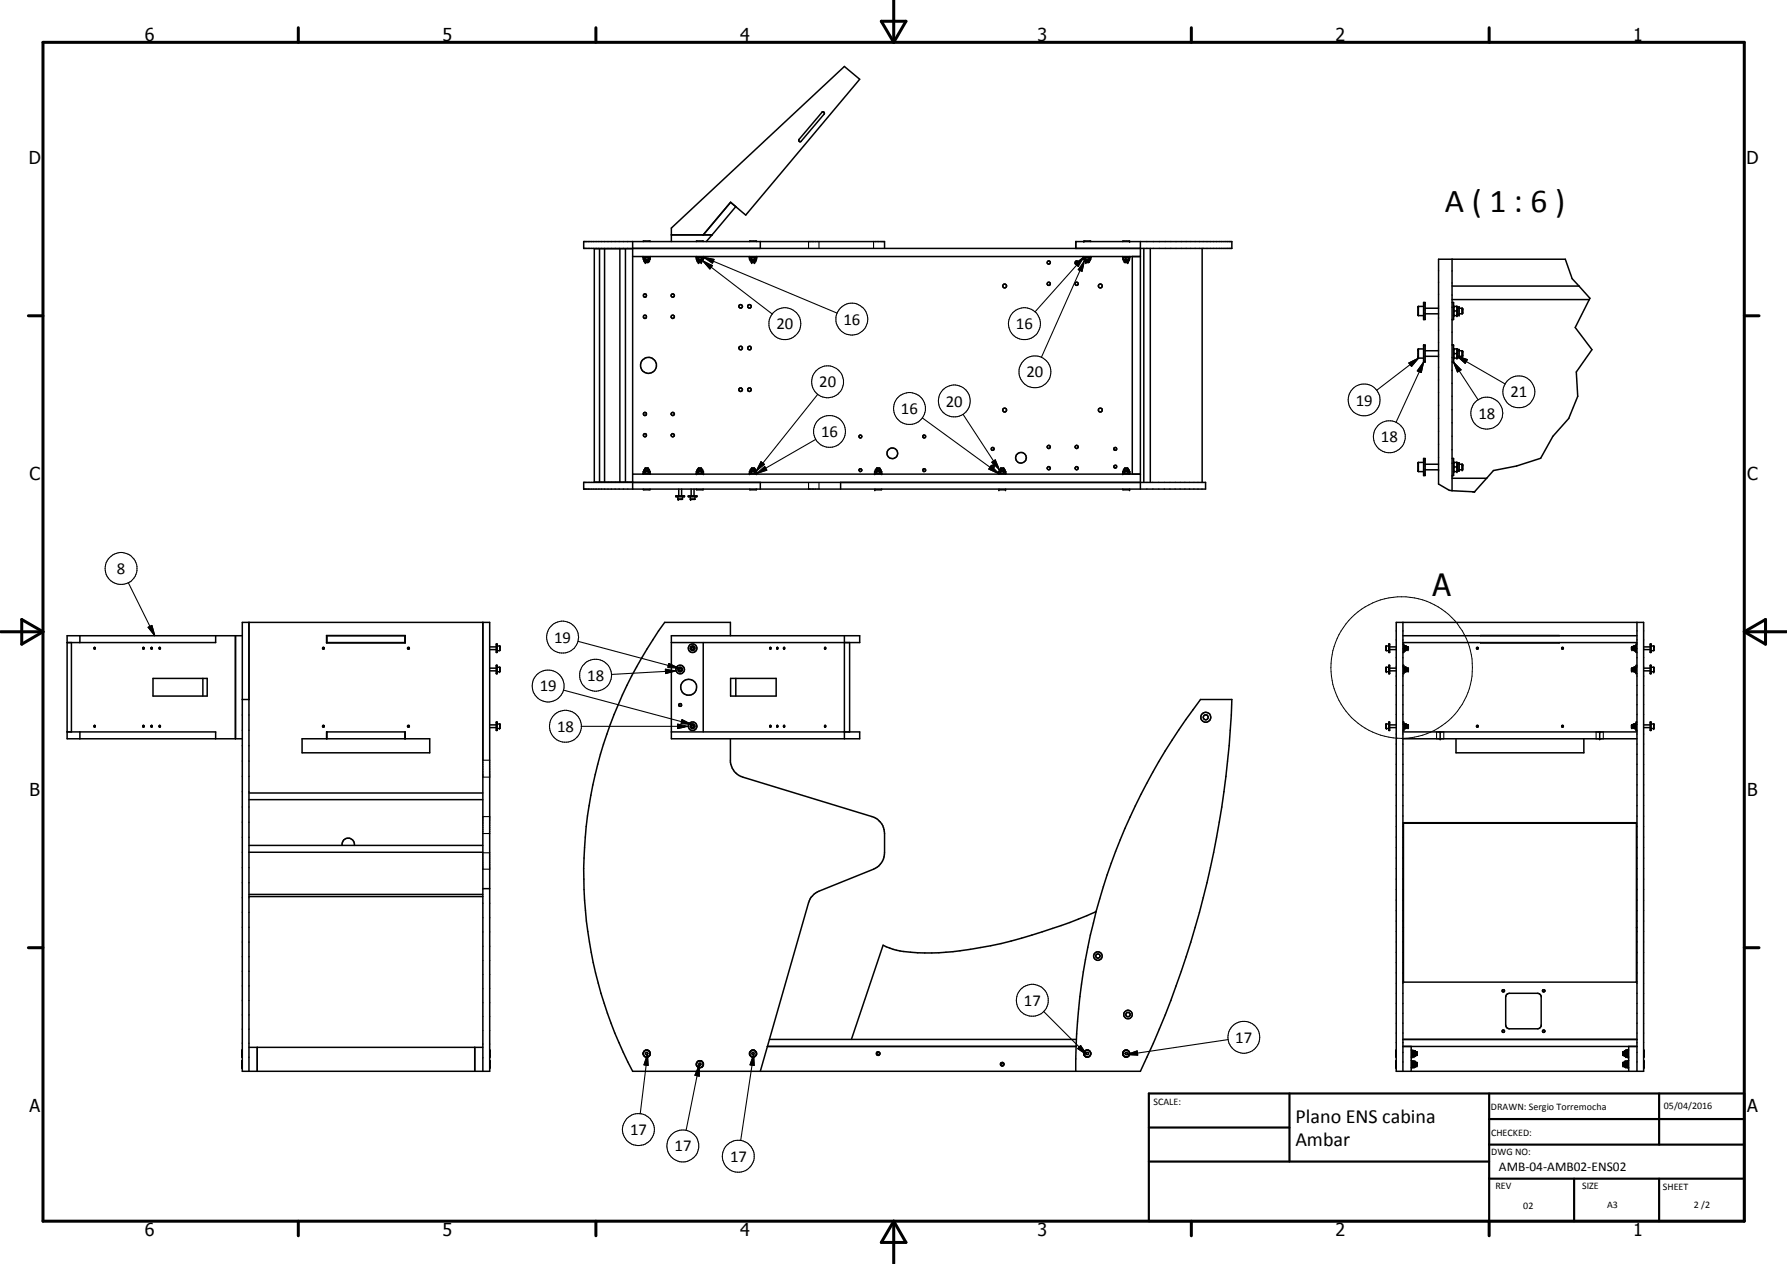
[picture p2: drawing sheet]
<svg xmlns="http://www.w3.org/2000/svg" width="420mm" height="297mm" viewBox="0 0 420 297" stroke-linecap="round" stroke-linejoin="round" font-family="sans-serif">
<defs><g id="words">
<text font-size="7.9" x="339.7" y="49.9">A ( 1 : 6 )</text>
<text font-size="7.2" x="336.8" y="140.1">A</text>
<g font-size="4.7">
<text x="304.6" y="263.9">Plano ENS cabina</text>
<text x="304.6" y="269.3">Ambar</text>
</g>
<g font-size="4.2">
<text x="34" y="9.6">6</text>
<text x="104" y="9.6">5</text>
<text x="174" y="9.6">4</text>
<text x="244" y="9.6">3</text>
<text x="314" y="9.6">2</text>
<text x="384" y="9.6">1</text>
<text x="6.8" y="38.7">D</text>
<text x="410.6" y="38.7">D</text>
<text x="7" y="112.9">C</text>
<text x="410.8" y="112.9">C</text>
<text x="7" y="187.1">B</text>
<text x="410.8" y="187.1">B</text>
<text x="7" y="261.4">A</text>
<text x="410.8" y="261.4">A</text>
<text x="34" y="290.4">6</text>
<text x="104" y="290.4">5</text>
<text x="174" y="290.4">4</text>
<text x="244" y="290.4">3</text>
<text x="314" y="290.4">2</text>
<text x="384" y="290.4">1</text>
</g>
<g font-size="3.9">
<text x="182.6" y="77.4">20</text>
<text x="198.3" y="76.3">16</text>
<text x="238.9" y="77.4">16</text>
<text x="241.3" y="88.7">20</text>
<text x="192.6" y="91">20</text>
<text x="222.4" y="95.5">20</text>
<text x="318.8" y="95.3">19</text>
<text x="355.1" y="93.4">21</text>
<text x="211.8" y="97.3">16</text>
<text x="347.6" y="98.4">18</text>
<text x="193.1" y="102.7">16</text>
<text x="324.7" y="103.9">18</text>
<text x="27.5" y="134.9">8</text>
<text x="130.3" y="151">19</text>
<text x="138" y="159.9">18</text>
<text x="126.9" y="162.5">19</text>
<text x="131" y="172">18</text>
<text x="240.7" y="236.3">17</text>
<text x="290.4" y="245">17</text>
<text x="148.2" y="266.7">17</text>
<text x="158.6" y="270.6">17</text>
<text x="171.6" y="273">17</text>
</g>
<text font-size="3.1" x="352.4" y="275.2">AMB-04-AMB02-ENS02</text>
<g font-size="2.4">
<text x="271.2" y="259.7">SCALE:</text>
<text x="350.6" y="260.8">DRAWN: Sergio Torremocha</text>
<text x="391.2" y="260.6">05/04/2016</text>
<text x="350.6" y="267">CHECKED:</text>
<text x="350.6" y="271.4">DWG NO:</text>
<text x="351.6" y="279.3">REV</text>
<text x="372" y="279.4">SIZE</text>
<text x="391" y="279.6">SHEET</text>
<text x="358.1" y="284.1">02</text>
<text x="377.9" y="283.8">A3</text>
<text x="398.3" y="283.8">2 /2</text>
</g>
</g></defs>
<g fill="none" stroke="#000" stroke-width=".35">
<path d="M193.3 26.3h.4v.5l-5.3 6.4h-.5v-.4zM141 58.5v54.8M142.1 58.5v54.8M145.7 58.5v54.8M147.1 58.5v54.8M148.7 56.8v58.1M148.7 58.5h-9v54.8h9M151.2 56.8h1.7M157.8 55.2h9.6M163.7 56.8h1.6M167.4 55.2l-1.3 1.6M171.8 47.5l3.5 3 26.8-31.9-3.6-3-40.7 38v3.2"/>
<path d="M171.8 47.5l-6.5 7.7M171.8 47.5l1.2 1.1-5.6 6.6M176.3 56.8h1.6M178.8 56.8v1.6M208 58.4v-1.6h-70.8v1.6h152.4v-1.6h-36.7v1.6M254.8 56.8h1.6M264 56.8h1.6M268.1 56.8v58.1M268.9 58.4v55M270.5 58.4v55M282.6 58.4v55M148.7 60.3h119.4"/>
<path d="M151.2 60.3v.2h1.7v-.2M151.2 60.9h.5M151.2 60.9l.2 .1M151.3 60.5h.4M151.4 60.5h-.2v.4M151.4 61v.3h1.3v-.3M151.4 61h1.3M151.6 61.3v.3M151.6 61.6h.9M151.7 60.5v.4M151.7 60.9h.8M151.7 60.5h.8"/>
<path d="M152.5 60.5v.4M152.5 61.3v.3M152.5 60.9h.4M152.7 60.5h.2v.4M152.8 60.5h-.3M152.9 60.9l-.2 .1M163.7 60.3v.2h1.7v-.2M163.7 60.5v.4M163.7 60.9h.5M163.7 60.5h.5M163.7 60.9l.2 .1M163.9 61v.3h1.3v-.3"/>
<path d="M163.9 61h1.3M163.9 60.5h-.2M164.2 60.5v.4M164.2 61.3v.3M164.2 61.6h.8M164.2 60.9h.8M164.2 60.5h.8M165 60.5v.4M165 61.3v.3M165 60.9h.4M165 60.5h.4M165.2 60.5h.2"/>
<path d="M165.4 60.5v.4M165.4 60.9l-.2 .1M176.2 60.3v.2h1.7v-.2M176.2 60.5v.4M176.2 60.9h.4M176.2 60.5h.4M176.2 60.9l.2 .1M176.4 61v.3h1.3v-.3M176.4 61h1.3M176.4 60.5h-.2M176.6 61.6h.8M176.6 60.5v.4"/>
<path d="M176.6 61.3v.3M176.6 60.9h.8M176.6 60.5h.8M177.4 60.5v.4M177.4 61.3v.3M177.4 60.9h.5M177.4 60.5h.5M177.7 60.5h.2M177.9 60.5v.4M177.9 60.9l-.2 .1M254.8 60.3v.2h1.7v-.2M254.8 60.5l.2 .5"/>
<path d="M254.8 60.5h.4M255 61v.3h1.3v-.3M255 61h1.3M255 60.5h-.2M255.2 61.6h.9M255.2 60.5v.4M255.2 61.3v.3M255.2 60.9l-.3 .1M255.2 60.9h.9M255.2 60.5h.9M256.1 60.5v.4M256.1 61.3v.3"/>
<path d="M256.1 60.9h.3M256.3 60.5h.1v.4M256.4 60.5h-.3M256.4 60.9l-.1 .1M264 60.3v.2h1.6v-.2M264.1 60.9h.6M264.1 60.5h.6M264.1 60.5v.5M264.4 61.3v.3M264.4 61.6h.8M264.7 60.9h.8M264.7 60.5h.8"/>
<path d="M264.7 60.5v.4M265.2 61.3v.3M265.5 61h.1M265.5 60.5h.1M265.5 60.5v.5h-1.4M265.5 60.5v.8h-1.4v-.3M266.2 60.3v51.1M334.7 71.1h.4v4h-.4zM334.7 72l-1.3 .1v2.1h1.3M335.1 72.4h3.1M335.1 73.7h3.1M341.4 60.9v54.4"/>
<path d="M341.4 70.4h32.3M341.4 67.2h29.9M341.4 71.1h.3v4h-.3M341.7 74l.1 .2 .9-.2M341.7 72.1l.1-.1 .9 .1M341.9 73.1l-.1 .5 .1 .6M341.9 72l-.1 .6 .1 .5M341.9 73.1h.6M342.5 72l.1 .6-.1 .5M342.5 73.1l.1 .5-.1 .6M342.7 72.1h.4v1.9h-.4M342.7 72.1v1.9"/>
<path d="M343.1 72.4h.7M343.1 73.7h.7M343.8 72.4v1.3M343.8 72.4l.1 .2-.1 1.1M371.3 67.2l-1.7-1.7-1.6-4.6h-29.8v52.8l2.6 1.5 .6 .1M371.3 67.2l2.5 2.9-.1 .3M373.7 70.4l-3.3 6.6 3.9 5.2-3.7 5.2 .4 5.7-2.2 5.2-3.7 4.2-2.9 5.2-5.6 1.8-5.5 1.1-1.6 1.8M175.8 91.4l.6-.2 .2 .5-.5 .3-.3-.2zM334.7 81.1h.4v4h-.4zM334.7 82l-1.3 .1v2l1.3 .1M335.1 82.4h3.1M335.1 83.7h3.1"/>
<path d="M341.4 81.1h.3v4h-.3M341.7 84.1h1M341.7 82.1l.1-.1 .9 .1M341.9 82l-.1 .5 .1 .6M341.9 83.1l-.1 .5 .1 .6M341.9 83.1h.6M342.5 82l.1 .5-.1 .6M342.5 83.1l.1 .5-.1 .6M342.7 82.1h.4v2h-.4M342.7 82.1v2M343.1 82.4h.7M343.1 83.7h.7"/>
<path d="M343.8 82.4v1.3M343.8 82.4l.1 .1-.1 1.2M137.2 113.4h146.3v1.5h-146.3zM148.7 111.4h119.4M151.2 111.4v-.1h1.7v.1M151.2 114.9v.2h1.7v-.2M151.2 111.2l.1 .1M151.2 111.2l.2 .1M151.3 110.8h.4M151.4 110.7l-.2 .1v.4M151.4 110.7v-.3h1.3v.3M151.4 110.7h1.3"/>
<path d="M151.6 110.1h.9M151.6 110.1v.3M151.7 110.8v.4M151.7 110.8h.8M151.7 111.2l-.2 .1M151.7 111.2l.1 .1M152.5 110.1v.3M152.5 110.8v.4M152.5 111.2l.1 .1M152.5 111.2l-.3 .1M152.7 110.7l.2 .1v.4M152.8 110.8h-.3"/>
<path d="M152.9 111.2l-.1 .1M152.9 111.2l-.2 .1M158.9 116.5h2v.2h-2zM159.4 116.7v.6h1l.1-.6M159.6 114.9v1.6M160.3 114.9v1.6M161.8 116.5h2.1v.2h-2.1zM162.3 116.7v.6h1.1v-.6M162.5 114.9v1.6M163.2 114.9v1.6M163.7 110.8l.2 .5M163.7 111.4v-.1h1.7v.1"/>
<path d="M163.7 114.9v.2h1.6v-.2M163.7 110.8h.5M163.9 110.7v-.3h1.3v.3M163.9 110.7h1.3M163.9 110.7l-.2 .1M164.2 110.1h.8M164.2 110.1v.3M164.2 110.8v.4M164.2 110.8h.8M164.2 111.2l-.2 .1M164.2 111.2l.2 .1M165 110.1v.3"/>
<path d="M165 110.8v.4M165 110.8h.4M165 111.2v.1M165 111.2l-.3 .1M165.2 110.7l.2 .1M165.4 110.8l-.1 .5M176.2 110.8v.4M176.2 111.4v-.1h1.7v.1M176.2 110.8h.4M176.2 111.2l.1 .1M176.2 111.2l.2 .1M176.3 114.9v.2h1.6v-.2"/>
<path d="M176.4 110.7v-.3h1.3v.3M176.4 110.7h1.3M176.4 110.7l-.2 .1M176.6 110.1h.8M176.6 110.1v.3M176.6 110.8v.4M176.6 110.8h.8M176.6 111.2v.1M176.6 111.2l.3 .1M177.4 110.1v.3M177.4 110.8v.4M177.4 110.8h.5"/>
<path d="M177.4 111.2l.2 .1M177.4 111.2l-.2 .1M177.7 110.7l.2 .1M177.9 110.8v.4M177.9 111.2l-.2 .1M178.8 113.4v1.5M197.6 113.4v1.5M202 110.3a.33 .33 0 0 1 .5 0 .33 .33 0 0 1 0 .4l-.4 .1-.1-.3zM205.6 110.8l.2 .5M205.6 111.4v-.1h1.7v.1M205.6 110.8h.5M205.7 114.9v.2h1.6v-.2"/>
<path d="M205.8 110.7v-.3h1.3v.3M205.8 110.7h1.3M205.8 110.7l-.2 .1M206.1 110.1v.3M206.1 110.8v.4M206.1 110.1h.8M206.1 110.8h.8M206.1 111.2l-.2 .1M206.1 111.2l.2 .1M206.9 110.8v.4M206.9 110.8h.4M206.9 111.2l.1 .1"/>
<path d="M206.9 111.2l-.2 .1M206.9 110.1v.3M207.1 110.7l.2 .1M207.3 110.8l-.1 .5M217 102.4l.5-.1 .1 .4-.2 .2h-.3zM217 110.3l.4-.1 .2 .4a.35 .35 0 0 1-.5 .2 .35 .35 0 0 1-.1-.5zM234.8 111.4v-.1h1.7v.1M234.8 111.2l.1 .1M234.8 111.2l.2 .1M234.9 114.9v.2h1.5v-.2M234.9 110.8h.3M235 110.7l-.2 .1v.4"/>
<path d="M235 110.7v-.3h1.3v.3M235 110.7h1.3M235.2 110.1v.3M235.2 110.8v.4M235.2 110.1h.8M235.2 110.8h.8M235.2 111.2l-.1 .1M235.2 111.2l.2 .1M236 110.1v.3M236 110.8v.4M236 110.8h.5M236 111.2l.2 .1"/>
<path d="M236 111.2l-.2 .1M236.3 110.7l.2 .1M236.5 110.8v.4M236.5 111.2l-.2 .1M264 110.8v.4M264 111.4v-.1h1.6v.1M264 114.9v.2h1.6v-.2M264 110.8h.4M264 111.2l.1 .1M264.1 110.7v-.3h1.4v.3M264.1 110.7h1.4M264.1 110.7l-.1 .1"/>
<path d="M264.4 110.1h.8M264.4 110.1v.3M264.4 110.8h.8M264.4 111.2l-.1 .1M264.4 111.2l.2 .1M264.4 110.8v.4M265.2 110.1v.3M265.2 110.8v.4M265.2 110.8h.4M265.2 111.2l.1 .1M265.2 111.2l-.2 .1M265.5 110.7l.1 .1"/>
<path d="M265.6 110.8v.4M265.6 111.2l-.1 .1M334.7 108.7h-1.3v2l1.3 .1M334.7 107.7h.4v4.1h-.4zM335.1 109.1h3.1M335.1 110.4h3.1M341.4 115.3l4.9 .3M341.4 112.4h8.1M341.4 107.7h.3v4.1h-.3M341.7 110.7l.1 .1 .9-.1M341.7 108.8h1M341.9 108.7l-.1 .5 .1 .5"/>
<path d="M341.9 109.7l-.1 .6 .1 .5M341.9 109.7h.6M342.5 108.7l.1 .5-.1 .5M342.5 109.7l.1 .6-.1 .5M342.7 108.8h.4v1.9h-.4M342.7 108.8v1.9M343.1 109.1h.7M343.1 110.4h.7M343.8 109.1v1.3M343.8 109.1l.1 .1-.1 1.2M346.3 115.6h.4M349.5 112.4l-2.8 3.2"/>
<path d="M16.8 151v21M18.8 149.4v1.6M22.2 152.1l.2 .1-.1 .3-.2-.2zM33.6 152.1l.3 .2-.1 .2-.2-.1zM35.6 152.1l.2 .2-.1 .2-.2-.2zM36 159.4h12.7v4.2h-12.7zM37.5 152.1l.2 .1-.1 .3-.2-.1zM47.7 159.4v4.2M50.7 149.4v1.6h-34.9M55.4 149.4v24.2M57 146.3h58.1v105.5h-58.1zM57 149.4h-41.2v24.2h41.2"/>
<path d="M58.5 146.3v105.5M75.9 152.1l.3 .1-.1 .3-.3-.1zM76.8 149.4h18.5v1.7h-18.5zM76.8 151h18.5M76.8 149.4h18.5M76.9 149.4v1.6M95.2 149.4v1.6M95.9 152.1h.3v.4l-.4-.1zM113.5 146.3v105.5M115.1 152.7h1.6M115.1 152h1.6M115.1 157.6h1.6"/>
<path d="M115.1 157h1.6M116.7 151.3h.2v2h-.2zM116.7 156.3h.2v2h-.2zM116.9 151.8l.6 .1v.9l-.6 .1M116.9 156.8h.6v1l-.6 .1M117.5 156.8h.1M157.8 151h44.3v-1.6h-44.3v24.2h44.3v-1.6h-44.3M159.7 157.2l.2-.1 .3 .1v.3l-.3 .1-.2-.1zM162.6 152.2l.2-.1 .3 .1v.3l-.3 .2-.2-.2zM165.3 151v21M171.7 149.4v-3.1h-15.4a100.5 100.5 0 0 0-7.6 105.5h119.4a221.1 221.1 0 0 0 21.5-87.4h-7.3a141.7 141.7 0 0 0-29.4 87.4M171.8 159.4h10.7v4.2h-10.7z"/>
<path d="M173 159.4v4.2M181 152.1l.3 .1-.1 .3-.2-.1zM182.7 152.1l.2 .2-.1 .2-.1-.1zM184.3 152.1l.2 .1-.1 .3-.2-.1zM193.9 152.1l.2 .1v.3l-.2-.1zM198.5 149.4v24.2M199.8 151v21M326 156.8h-.1M326.5 156.3h.2v2h-.2zM326.5 151.3h.2v2h-.2zM326.5 151.8l-.6 .1v.9l.6 .1M326.5 156.8h-.6v1l.6 .1"/>
<path d="M326.7 152.7h1.6M326.7 152h1.6M326.7 157.6h1.6M326.7 157h1.6M328.3 146.3h58.1v105.5h-58.1zM329.8 151h55.1M329.8 149.4h55.1M329.8 156.3h.2v2h-.2M329.8 151.3h.2v2h-.2M329.8 146.3v105.5M330 151.8h.7v1h-.2M330 156.8h.7v1h-.2"/>
<path d="M330.1 151.8v1.1M330.1 156.8v1.1M330.1 152.3h.3M330.1 157.4h.3M330.4 151.8v.5M330.4 152.3v.6M330.4 156.8v.6M330.4 157.4v.5M330.5 151.8v1.1l-.5-.1M330.5 156.8v1.1l-.5-.1M330.7 152.7h.3M330.7 152h.3"/>
<path d="M330.7 157.6h.3M330.7 157h.3M331 152v.7M331 157v.6M347.2 152.1l.3 .1v.3l-.3-.1zM348.1 151h18.5M348.1 149.4h18.5M367.3 152.1l.3 .1-.1 .3-.3-.1zM383.7 152.7h.3M383.7 152h.3M383.7 157.6h.3M383.7 157h.3"/>
<path d="M383.7 152v.7M383.7 157v.6M384.2 151.8v1.1h.5M384.2 156.8v1.1h.5M384.3 152.3h.3M384.3 157.4h.3M384.3 157.4v.5M384.3 156.8v.6M384.3 152.3v.6M384.3 151.8v.5M384.6 151.8v1.1M384.6 156.8v1.1"/>
<path d="M384.7 151.8h-.7v1h.2M384.7 156.8h-.7v1h.2M384.7 156.8h.1M384.7 151.8h.1M384.7 157.8v.1M384.7 152.8v.1M384.9 156.3h-.2v2h.2M384.9 151.3h-.2v2h.2M384.9 146.3v105.5M386.4 152.7h1.6M386.4 152h1.6M386.4 157.6h1.6"/>
<path d="M386.4 157h1.6M388 156.3h.2v2h-.2zM388 151.3h.2v2h-.2zM388.2 151.8h.6v1.1M388.2 152.9h.6M388.2 156.8h.7v1l-.7 .1M388.8 152.9h.1M388.8 156.8h.1M15.8 172h34.9v1.6M18.8 172v1.6M22.2 170.5l.2 .1-.1 .3-.2-.2zM33.6 170.5l.3 .1-.1 .3-.2-.2z"/>
<path d="M35.5 170.6l.2-.1v.4l-.2-.1zM37.4 170.6h.3l-.1 .3-.2-.1zM57 164.4h1.5M71 173.6h30v3.3h-30zM75.8 170.6l.3-.1 .1 .3-.3 .1zM76.8 173.6v-1.6h18.5v1.6M76.9 172v1.6M95.2 172v1.6M95.8 170.6l.4-.1v.4h-.3zM115.1 171h1.6M115.1 170.3h1.6M116.7 169.7h.2v2h-.2z"/>
<path d="M116.9 170.1l.6 .1v1h-.6M162.6 170.5l.2-.1 .3 .1v.3l-.3 .1-.2-.1zM171.7 173.6v5.5a4.1 4.1 0 0 0 3 3.5l30.3 9.3a4.1 4.1 0 0 1 3 4v4.5a4.2 4.2 0 0 1-2.6 3.9l-12.8 5.1-1.3 .8a3.7 3.7 0 0 0-1.2 1.9l-11.3 39.7M181 170.5l.3 .1-.1 .3-.2-.1zM182.7 170.5l.2 .1-.1 .3-.2-.2zM184.3 170.5l.2 .1-.1 .3-.2-.1zM193.9 170.5l.2 .1v.3l-.2-.1zM326.5 169.7h.2v2h-.2zM326.5 170.1l-.6 .1v1h.6M326.7 171h1.6M326.7 170.3h1.6M329.8 172h55.1"/>
<path d="M329.8 173.6h55.1M329.8 169.7h.2v2h-.2M330 170.2l.5-.1v1.1M330.1 170.1v1.1M330.1 170.7h.3M330.4 170.1v.6M330.4 170.7v.5M330.5 170.2h.2v1h-.7M330.7 171h.3M330.7 170.3h.3M331 170.3v.7M338.6 172v1.6"/>
<path d="M342.3 173.6v3.3h30.1v-3.3M347.2 170.5l.3 .1v.3l-.3-.1zM367.3 170.5l.3 .1-.1 .3-.3-.1zM376.1 172v1.6M383.7 171h.3M383.7 170.3h.3M383.7 170.3v.7M384.2 170.2h-.2v1h.7M384.3 170.7h.3M384.3 170.7v.5M384.3 170.1v.6M384.6 170.1v1.1"/>
<path d="M384.7 170.1h-.5v1.1M384.7 170.1v.1M384.7 171.2h.1M384.9 169.7h-.2v2h.2M386.4 171h1.6M386.4 170.3h1.6M388 169.7h.2v2h-.2zM388.2 170.1l.7 .1v1h-.7M58.5 198.7h55M58.5 187.9h55M58.5 186.4h55M80.4 198.7a1.46 1.46 0 0 1 1.5-1.7 1.46 1.46 0 0 1 1.4 1.7"/>
<path d="M330 193.3h54.8v37.5h-54.8zM330 193.5h54.8M58.5 200.3h55M58.5 210.7h55M58.5 210.2h55M113.5 208.8h1.6M257.7 214.2a141.9 141.9 0 0 1-24.8 8 60.6 60.6 0 0 1-20.4 1.4l-2.5-.5-2.4-1-7.4 22.2M329.8 218h.2M384.8 218h.1M329.8 230.7h.2M353.3 232.6h.3l.1 .4a.29 .29 0 0 1-.4 .1 .29 .29 0 0 1 0-.5zM354.3 233.7l.6-.3h6.6l.6 .3 .3 .4v7l-.3 .4-.6 .3h-6.6l-.6-.3-.3-.6v-6.7z"/>
<path d="M384.8 230.7h.1M57 246.8h-.2v1.6h.2M57 249.3h-.2v1.6h.2M58.5 246.1h55M60.5 246.1v5.7M111.6 246.1v5.7M115.1 246.8v1.6M115.1 249.3v1.6M151.6 246.9h.9M151.6 246.9l.2-.1 .7 .1M151.6 246.9a.81 .81 0 0 0-.2 1.1 .81 .81 0 0 0 1.2 .2M151.6 246.9l-.1 .2"/>
<path d="M151.9 247.3h.3l.1 .3-.1 .2h-.3l-.1-.2zM152.5 246.9a.83 .83 0 0 1 .3 1.1 .83 .83 0 0 1-1.2 .3 .83 .83 0 0 1-.3-1.1M152.5 246.9l.4 .5-.2 .6M163.7 250.3l.2 .2M163.9 250.6l.8 .3M164.3 249.3a.82 .82 0 0 1 1 .6 .82 .82 0 0 1-.5 1 .82 .82 0 0 1-1-.5M164.3 249.3l-.6 .6v.4M164.3 249.3l-.4 .4-.1 .7M164.3 249.3a.81 .81 0 0 1 1 .5 .81 .81 0 0 1-.4 1M164.4 249.9h.3l.1 .2-.1 .2h-.3l-.1-.2zM176.6 246.9a.82 .82 0 0 1 1.3 .6 .82 .82 0 0 1-1 .9 .82 .82 0 0 1-.6-1.2M176.6 246.9a.81 .81 0 0 1 1.3 .7 .81 .81 0 0 1-1.3 .6"/>
<path d="M176.6 246.9l-.3 .5 .1 .6M176.6 246.9l-.1 .2M176.9 247.3h.3l.1 .3-.1 .2h-.3l-.1-.2zM180.4 245.9h72.6M180.9 244.3h72.2M206.3 247.3l.5 .1v.3a.34 .34 0 0 1-.5 .2 .34 .34 0 0 1 0-.6zM235.6 249.7a.39 .39 0 0 1 .4 .4 .39 .39 0 0 1-.4 .4M235.6 249.7l-.3 .4 .3 .3M235.6 249.7l-.4 .2 .1 .5 .3 .1M235.7 249.7l.3 .4-.4 .3M254.8 247.4a.83 .83 0 0 0 .5 1 .83 .83 0 0 0 1.1-.4M254.9 247.2a.82 .82 0 0 0 .3 1.1 .82 .82 0 0 0 1.1-.3"/>
<path d="M255.2 246.9h.9M255.2 246.9l.2-.1 .7 .1M255.2 246.9l-.3 .3M255.2 246.9l-.2 .2M255.5 247.3h.3l.1 .3-.1 .2h-.3l-.2-.2zM256.1 246.9l.3 .3M256.1 246.9l.1 .2M256.4 247.2l-.1 .8M256.4 247.4v.6M264.4 246.9a.83 .83 0 0 0-.3 1.2 .83 .83 0 0 0 1.3 0 .83 .83 0 0 0-.2-1.2M264.4 246.9h.8M264.4 246.9l.2-.1 .6 .1"/>
<path d="M264.4 246.9a.81 .81 0 0 0-.2 1.2 .81 .81 0 0 0 1.2 0 .81 .81 0 0 0-.2-1.2M264.7 247.3h.3l.1 .3-.1 .2h-.3l-.2-.2zM328.3 246.8v1.6M328.3 249.3v1.6M329.8 245.9h55.1M329.8 244.3h55.1M331.8 246.8h.1v1.6h-.1M331.8 249.3h.1v1.6h-.1M331.8 245.9v5.9M331.9 249.4h.6M331.9 250.7h.6M331.9 248.2h.6"/>
<path d="M331.9 246.9h.6M332.1 250.1v.7M332.1 246.9v.7M332.1 247.6v.7M332.1 249.4v.7M332.1 250.1h.3M332.1 247.6h.3M332.4 249.4v.7M332.4 246.9v.7M332.4 247.6v.7M332.4 250.1v.7M332.5 246.9h.3v1.3h-.3"/>
<path d="M332.5 249.4h.3v1.3h-.3M332.5 246.9v1.3M332.5 249.4v1.3M332.8 249.7h.3M332.8 250.5h.3M332.8 247.2h.3M332.8 248h.3M333.1 247.2v.8M333.1 249.7v.8M353.3 242.1h.3v.5h-.3zM381.6 249.7h.4M381.6 250.5h.4"/>
<path d="M381.6 247.2h.4M381.6 248h.4M381.6 247.2v.8M381.6 249.7v.8M382.2 250.7h.6M382.2 249.4h-.2v1.3h.2M382.2 249.4h.6M382.2 246.9h-.2v1.3h.2M382.2 246.9v1.3M382.2 249.4v1.3M382.2 248.2l.1 .1M382.3 246.9v-.1l.4 .1"/>
<path d="M382.3 248.3h.4M382.3 246.9h.4M382.3 248.3v.1M382.3 246.9h-.1M382.3 248.4h.4M382.3 250.1h.4M382.3 247.6h.4M382.3 246.9v.7M382.3 247.6v.7M382.3 249.4v.7M382.3 250.1v.7M382.7 246.9v.7"/>
<path d="M382.7 247.6v.7M382.7 249.4v.7M382.7 250.1v.7M382.7 248.3v.1M382.7 246.9h.1M382.8 248.2l-.1 .1M382.9 246.8h-.1v1.6h.1M382.9 249.3h-.1v1.6h.1M382.9 245.9v5.9M386.4 246.8v1.6M386.4 249.3v1.6"/>
<circle cx="151.6" cy="74.5" r=".38"/>
<circle cx="151.6" cy="69.5" r=".38"/>
<circle cx="158.2" cy="69.4" r=".39"/>
<circle cx="158.2" cy="74.4" r=".39"/>
<circle cx="174.1" cy="72" r=".42"/>
<circle cx="176.2" cy="72" r=".43"/>
<circle cx="236.2" cy="67.2" r=".46"/>
<circle cx="246.6" cy="61.7" r=".38"/>
<circle cx="246.6" cy="66.7" r=".38"/>
<circle cx="253.1" cy="66.7" r=".38"/>
<circle cx="253.1" cy="61.7" r=".38"/>
<circle cx="258.7" cy="67.2" r=".46"/>
<circle cx="151.6" cy="97.3" r=".38"/>
<circle cx="152.5" cy="85.9" r="1.89"/>
<circle cx="158.2" cy="97.3" r=".38"/>
<circle cx="174.1" cy="91.6" r=".41"/>
<circle cx="174.2" cy="81.8" r=".42"/>
<circle cx="176.2" cy="81.8" r=".42"/>
<circle cx="236.2" cy="96.4" r=".45"/>
<circle cx="258.7" cy="96.4" r=".47"/>
<circle cx="151.6" cy="102.3" r=".38"/>
<circle cx="158.2" cy="102.3" r=".38"/>
<circle cx="202.3" cy="102.6" r=".34"/>
<circle cx="209.8" cy="106.5" r="1.25"/>
<circle cx="233.4" cy="105.5" r=".34"/>
<circle cx="233.4" cy="109.7" r=".34"/>
<circle cx="240.1" cy="107.6" r="1.26"/>
<circle cx="246.6" cy="105" r=".36"/>
<circle cx="246.6" cy="110" r=".37"/>
<circle cx="253.2" cy="110" r=".37"/>
<circle cx="253.2" cy="105" r=".37"/>
<circle cx="262.2" cy="105.5" r=".35"/>
<circle cx="262.2" cy="109.6" r=".33"/>
<circle cx="159.9" cy="157.3" r=".54"/>
<circle cx="159.9" cy="157.3" r="1.01"/>
<circle cx="162.8" cy="152.3" r=".54"/>
<circle cx="162.8" cy="152.3" r="1"/>
<circle cx="159.9" cy="165.7" r=".34"/>
<circle cx="161.9" cy="161.5" r="1.87"/>
<circle cx="162.8" cy="170.7" r="1"/>
<circle cx="162.8" cy="170.7" r=".55"/>
<circle cx="283.5" cy="168.6" r="1.17"/>
<circle cx="283.5" cy="168.6" r=".58"/>
<circle cx="258.1" cy="224.7" r=".51"/>
<circle cx="258.1" cy="224.7" r="1"/>
<circle cx="265.2" cy="238.4" r="1.01"/>
<circle cx="265.2" cy="238.4" r=".51"/>
<circle cx="363" cy="232.8" r=".28"/>
<circle cx="206.5" cy="247.6" r=".43"/>
<circle cx="363" cy="242.3" r=".28"/>
</g>
<g fill="none" stroke="#000" stroke-width=".25">
<path d="M190.1 56.8v1.6M192.6 56.8v1.6M205.4 56.8v1.6M165.2 61.3l2.3 1.1-.6 .8zM165.4 60.5l2.5 .5-.4 .9zM165.4 60.5l.4 .1M165.4 60.5l2.5 .5-.4 .8M165.4 60.5l.4 .2M165.4 61.6l1.5 1.6 .6-.8-.3-.1M165.7 61.6l15.9 12.2M166.2 60.8l30.6 12.8M252.8 62l2-1.5-1.3 2.2z"/>
<path d="M253.7 61.6l-10.3 11.7M254 61.1l-1.2 .9 .6 .5M254.6 62.2l-9.8 21.8M254.8 60.5l-.6 .6M254.8 60.5l-.4 .6M254.8 60.5l-.7 .5M254.8 61.9l-.4 1.9-.9-.4 .4-.5M255 61.3l-.6 2.5-.9-.4zM333.5 72h.1M333.5 72v2.2M192.3 92.7l-13.7 17M216.9 98.2l17 12.4"/>
<path d="M226.4 97.4l8.2 12.5M331.2 85.3l2.3-1.1-1.6 1.9zM333.5 82v2.2M333.5 84.2l-9.8 7.5M334.7 85.1l-.5 2.4-1-.3zM334.7 85.1l-6.5 14.1M341.7 85.1l1.8 1.8-.8 .5zM341.7 85.1l5.8 8.9M342.6 83.7l2.4 .8-.5 .9zM342.6 83.7l11.3 6.5M159.4 117.3h1.1M162.3 117.3h1.1"/>
<path d="M177.9 111.3l1.9-1.7 .5 .9zM178.2 111l-.3 .3M178.3 111l-.4 .3M178.3 111.1l-.4 .2M178.9 108.5l.8 .6-2 1.7zM179.5 109.3l.2-.2-.8-.6-.7 1.4M179.9 109.7l.4 .8-1.4 .4M190.1 113.4v1.5M191.8 103.3l-12.5 7.1M192.6 113.4v1.5M233.1 109.4l1.7 1.9-2.3-1.1zM233.2 108.6l.8-.5 1 2.3z"/>
<path d="M233.2 109.5l-.1-.1-.6 .8 2.3 1.1M234 109.5l-.8-.9 .8-.5 .9 2M234.2 110.9l.6 .4M234.3 110.7l.5 .6M333.5 108.7v2.1M30.2 136.9l6.2 12.5M34.8 147.4l.9-.4 .7 2.4zM117.5 151.8h.1M117.5 157.9h.1M117.5 151.8v1.1M117.5 156.8v1.1M135.9 150.7l22.3 6"/>
<path d="M156.5 157.3l2.5 .3-2.5 .7zM157 157.4l-.5-.1v1l1.9-.5M157.3 155.9l2.2 1.1-2.5-.1zM158.1 157.7l-14.3 .8M158.7 156.6l-1.4-.7-.3 .8M158.8 156.8l.7 .2M158.8 157h.7M158.8 156.7l.7 .3M326 151.8h.1M326 157.9h.1M326 151.8v1.1M326 156.8v1.1"/>
<path d="M388.8 151.8h.1M388.8 157.9h.1M388.8 151.8v1.1M388.8 156.8v1.1M113.5 178.6h1.6M117.5 171.2h.1M117.5 170.1v1.1M132.5 162.2l28 7.5M136.7 170.7h23.6M159.3 170.2l2.5 .5-2.5 .5zM160.1 170.3l-.8-.1v1l1.7-.3M160.2 169.7l.1-.6 1.1 .6"/>
<path d="M160.3 169.1l2.3 1.1-2.5-.1zM161.7 170l.9 .2M161.7 170.2h.9M161.7 169.8l.9 .4M326 171.2h.1M326 170.1v1.1M337.8 172v1.6M339.5 172v1.6M375.3 172v1.6M377 172v1.6M388.8 171.2h.1M388.8 170.1v1.1"/>
<path d="M113.5 195.9h1.6M113.5 191.9h1.6M113.5 182.6h1.6M113.5 204.3h1.6M113.5 200.4h1.6M245.4 237.7l10.1 10.1M152.2 247.8l.2 2.6-1-.2zM152.2 247.8l-1.7 13.9M164.4 250.3v2.6l-1-.2zM164.4 250.3l-3.1 15.3M177.2 247.8l.1 2.6-1-.2zM177.2 247.8l-3.1 20.2"/>
<path d="M254.1 245.7l1.4 2.1-2.1-1.4zM265 247.8l2.4-.8 .1 .9zM288.7 244.3l-23.7 3.5"/>
<circle cx="184.5" cy="76.1" r="3.7"/>
<circle cx="200.3" cy="75" r="3.7"/>
<circle cx="240.8" cy="76.1" r="3.8"/>
<circle cx="194.6" cy="89.7" r="3.8"/>
<circle cx="213.8" cy="96" r="3.8"/>
<circle cx="224.4" cy="94.2" r="3.7"/>
<circle cx="243.3" cy="87.4" r="3.8"/>
<circle cx="320.7" cy="94" r="3.7"/>
<circle cx="349.5" cy="97.1" r="3.7"/>
<circle cx="357.1" cy="92.1" r="3.8"/>
<circle cx="195" cy="101.4" r="3.7"/>
<circle cx="326.7" cy="102.6" r="3.7"/>
<circle cx="28.5" cy="133.6" r="3.7"/>
<circle cx="132.2" cy="149.7" r="3.7"/>
<circle cx="140" cy="158.6" r="3.8"/>
<circle cx="159.9" cy="157.3" r=".49"/>
<circle cx="162.8" cy="152.3" r=".49"/>
<circle cx="128.9" cy="161.2" r="3.7"/>
<circle cx="132.9" cy="170.7" r="3.8"/>
<circle cx="162.8" cy="170.6" r=".48"/>
<circle cx="242.7" cy="235.1" r="3.8"/>
<circle cx="292.4" cy="243.8" r="3.7"/>
<circle cx="150.1" cy="265.5" r="3.8"/>
<circle cx="160.6" cy="269.3" r="3.8"/>
<circle cx="173.6" cy="271.7" r="3.8"/>
</g>
<g fill="#000">
<circle cx="252.9" cy="56.8" r=".18"/>
<circle cx="254.8" cy="56.7" r=".18"/>
<circle cx="265.6" cy="56.7" r=".18"/>
<circle cx="151.4" cy="61.3" r=".18"/>
<circle cx="151.4" cy="61" r=".18"/>
<circle cx="151.7" cy="61.7" r=".18"/>
<circle cx="152.7" cy="61.3" r=".18"/>
<circle cx="152.7" cy="61" r=".18"/>
<circle cx="163.7" cy="60.5" r=".18"/>
<circle cx="163.9" cy="61" r=".18"/>
<circle cx="163.9" cy="61.3" r=".18"/>
<circle cx="164.2" cy="61.6" r=".18"/>
<circle cx="164.2" cy="61.7" r=".18"/>
<circle cx="164.9" cy="61.7" r=".18"/>
<circle cx="165.4" cy="60.5" r=".18"/>
<circle cx="176.2" cy="60.5" r=".18"/>
<circle cx="176.7" cy="61.7" r=".18"/>
<circle cx="177.4" cy="61.7" r=".18"/>
<circle cx="177.4" cy="61.6" r=".18"/>
<circle cx="177.7" cy="61" r=".18"/>
<circle cx="177.7" cy="61.3" r=".18"/>
<circle cx="177.9" cy="60.5" r=".18"/>
<circle cx="255.2" cy="61.6" r=".18"/>
<circle cx="255.3" cy="61.7" r=".18"/>
<circle cx="264" cy="60.5" r=".18"/>
<circle cx="265.1" cy="61.7" r=".18"/>
<circle cx="265.2" cy="61.6" r=".18"/>
<circle cx="265.5" cy="60.5" r=".18"/>
<circle cx="265.5" cy="61" r=".18"/>
<circle cx="341.8" cy="72" r=".18"/>
<circle cx="341.8" cy="74.2" r=".18"/>
<circle cx="342.5" cy="74.2" r=".18"/>
<circle cx="342.5" cy="72" r=".18"/>
<circle cx="342.7" cy="74" r=".18"/>
<circle cx="342.7" cy="72.1" r=".18"/>
<circle cx="343.1" cy="74" r=".18"/>
<circle cx="343.1" cy="72.1" r=".18"/>
<circle cx="343.8" cy="72.4" r=".18"/>
<circle cx="343.9" cy="72.6" r=".18"/>
<circle cx="341.8" cy="82" r=".18"/>
<circle cx="341.8" cy="84.2" r=".18"/>
<circle cx="342.5" cy="82" r=".18"/>
<circle cx="342.5" cy="84.2" r=".18"/>
<circle cx="343.8" cy="82.4" r=".18"/>
<circle cx="343.8" cy="83.7" r=".18"/>
<circle cx="343.9" cy="83.6" r=".18"/>
<circle cx="343.9" cy="82.5" r=".18"/>
<circle cx="151.4" cy="110.7" r=".18"/>
<circle cx="151.4" cy="110.4" r=".18"/>
<circle cx="151.7" cy="110" r=".18"/>
<circle cx="152.7" cy="110.7" r=".18"/>
<circle cx="152.7" cy="110.4" r=".18"/>
<circle cx="159.5" cy="117.3" r=".18"/>
<circle cx="162.4" cy="117.3" r=".18"/>
<circle cx="163.7" cy="111.3" r=".18"/>
<circle cx="163.9" cy="110.7" r=".18"/>
<circle cx="163.9" cy="110.4" r=".18"/>
<circle cx="164.2" cy="110.1" r=".18"/>
<circle cx="164.2" cy="110" r=".18"/>
<circle cx="164.9" cy="110" r=".18"/>
<circle cx="165.4" cy="111.3" r=".18"/>
<circle cx="176.2" cy="111.3" r=".18"/>
<circle cx="176.7" cy="110" r=".18"/>
<circle cx="177.4" cy="110" r=".18"/>
<circle cx="177.4" cy="110.1" r=".18"/>
<circle cx="177.7" cy="110.4" r=".18"/>
<circle cx="177.7" cy="110.7" r=".18"/>
<circle cx="177.9" cy="111.3" r=".18"/>
<circle cx="205.6" cy="111.3" r=".18"/>
<circle cx="205.7" cy="115.1" r=".18"/>
<circle cx="206.1" cy="110.1" r=".18"/>
<circle cx="206.2" cy="110" r=".18"/>
<circle cx="207.3" cy="111.3" r=".18"/>
<circle cx="234.9" cy="115.1" r=".18"/>
<circle cx="235.2" cy="110.1" r=".18"/>
<circle cx="236" cy="110.1" r=".18"/>
<circle cx="236.4" cy="115.1" r=".18"/>
<circle cx="264" cy="111.3" r=".18"/>
<circle cx="265.1" cy="110" r=".18"/>
<circle cx="265.2" cy="110.1" r=".18"/>
<circle cx="265.6" cy="115.1" r=".18"/>
<circle cx="341.8" cy="108.7" r=".18"/>
<circle cx="341.8" cy="110.8" r=".18"/>
<circle cx="342.5" cy="110.8" r=".18"/>
<circle cx="342.5" cy="108.7" r=".18"/>
<circle cx="343.8" cy="109.1" r=".18"/>
<circle cx="343.8" cy="110.4" r=".18"/>
<circle cx="343.9" cy="110.3" r=".18"/>
<circle cx="343.9" cy="109.2" r=".18"/>
<circle cx="117.5" cy="151.9" r=".18"/>
<circle cx="325.9" cy="151.9" r=".18"/>
<circle cx="330.1" cy="151.8" r=".18"/>
<circle cx="330.1" cy="152.9" r=".18"/>
<circle cx="330.1" cy="157.9" r=".18"/>
<circle cx="330.1" cy="156.8" r=".18"/>
<circle cx="331" cy="152" r=".18"/>
<circle cx="331" cy="157" r=".18"/>
<circle cx="331" cy="157.6" r=".18"/>
<circle cx="331" cy="152.7" r=".18"/>
<circle cx="331.1" cy="157.6" r=".18"/>
<circle cx="383.6" cy="157.6" r=".18"/>
<circle cx="383.7" cy="157.6" r=".18"/>
<circle cx="383.7" cy="152.7" r=".18"/>
<circle cx="383.7" cy="157" r=".18"/>
<circle cx="383.7" cy="152" r=".18"/>
<circle cx="384.6" cy="152.9" r=".18"/>
<circle cx="384.6" cy="157.9" r=".18"/>
<circle cx="384.6" cy="156.8" r=".18"/>
<circle cx="384.6" cy="151.8" r=".18"/>
<circle cx="388.8" cy="157.9" r=".18"/>
<circle cx="388.8" cy="151.8" r=".18"/>
<circle cx="388.9" cy="151.9" r=".18"/>
<circle cx="330.1" cy="171.2" r=".18"/>
<circle cx="330.1" cy="170.1" r=".18"/>
<circle cx="331" cy="170.3" r=".18"/>
<circle cx="331" cy="171" r=".18"/>
<circle cx="331.1" cy="170.9" r=".18"/>
<circle cx="338.6" cy="172" r=".18"/>
<circle cx="338.6" cy="173.6" r=".18"/>
<circle cx="376.1" cy="173.6" r=".18"/>
<circle cx="376.1" cy="172" r=".18"/>
<circle cx="383.6" cy="170.9" r=".18"/>
<circle cx="383.7" cy="171" r=".18"/>
<circle cx="383.7" cy="170.3" r=".18"/>
<circle cx="384.6" cy="170.1" r=".18"/>
<circle cx="384.6" cy="171.2" r=".18"/>
<circle cx="388.8" cy="170.1" r=".18"/>
<circle cx="388.8" cy="171.2" r=".18"/>
<circle cx="56.8" cy="246.8" r=".18"/>
<circle cx="56.8" cy="249.3" r=".18"/>
<circle cx="56.8" cy="250.9" r=".18"/>
<circle cx="115.2" cy="249.3" r=".18"/>
<circle cx="115.2" cy="246.8" r=".18"/>
<circle cx="115.2" cy="250.9" r=".18"/>
<circle cx="328.2" cy="250.9" r=".18"/>
<circle cx="328.2" cy="246.8" r=".18"/>
<circle cx="328.2" cy="249.3" r=".18"/>
<circle cx="331.9" cy="248.4" r=".18"/>
<circle cx="331.9" cy="246.8" r=".18"/>
<circle cx="332" cy="250.8" r=".18"/>
<circle cx="332" cy="248.3" r=".18"/>
<circle cx="332" cy="249.4" r=".18"/>
<circle cx="332" cy="246.9" r=".18"/>
<circle cx="332.4" cy="250.8" r=".18"/>
<circle cx="332.4" cy="249.4" r=".18"/>
<circle cx="332.4" cy="246.9" r=".18"/>
<circle cx="332.4" cy="248.3" r=".18"/>
<circle cx="333.1" cy="250.5" r=".18"/>
<circle cx="333.1" cy="249.7" r=".18"/>
<circle cx="333.1" cy="247.2" r=".18"/>
<circle cx="333.2" cy="247.3" r=".18"/>
<circle cx="381.5" cy="247.3" r=".18"/>
<circle cx="381.6" cy="250.5" r=".18"/>
<circle cx="381.6" cy="249.7" r=".18"/>
<circle cx="381.6" cy="247.2" r=".18"/>
<circle cx="382.3" cy="250.8" r=".18"/>
<circle cx="382.3" cy="249.4" r=".18"/>
<circle cx="382.3" cy="248.3" r=".18"/>
<circle cx="382.3" cy="246.9" r=".18"/>
<circle cx="382.7" cy="249.4" r=".18"/>
<circle cx="382.7" cy="250.8" r=".18"/>
<circle cx="382.7" cy="246.9" r=".18"/>
<circle cx="382.7" cy="248.3" r=".18"/>
<circle cx="382.8" cy="248.4" r=".18"/>
<circle cx="382.8" cy="246.8" r=".18"/>
<circle cx="386.5" cy="250.9" r=".18"/>
<circle cx="386.5" cy="249.3" r=".18"/>
<circle cx="386.5" cy="246.8" r=".18"/>
</g>
<g fill="none" stroke="#000" stroke-width=".71">
<path d="M10.1 9.9h400v277.1h-400zM70.1 6.5v3.4M140.1 6.5v3.4M207.2 5h5.8l-2.9 4.9zM210.1 0v9.9M280.1 6.5v3.4M350.1 6.5v3.4M6.7 74.2h3.4M410.1 74.2h3.5M.1 148.5h10M5.1 145.6l5 2.9-5 2.9zM410.1 148.5h10"/>
<path d="M410.1 148.5l5-2.9v5.8zM6.7 222.7h3.4M410.1 222.7h3.5M70.1 287v3.4M140.1 287v3.4M210.1 287v10M210.1 287l2.9 5h-5.8zM280.1 287v3.4M350.1 287v3.4"/>
</g>
<path d="M270.1 257h140v30h-140zM303.2 257v16M350.1 257v30M390.1 257v12M270.1 265h33.1M270.1 273h80M350.1 277h60M350.1 269h60M350.1 263h60M370.1 277v10M390.1 277v10" fill="none" stroke="#000" stroke-width=".51"/>
<circle cx="329.6" cy="156.9" r="16.6" fill="none" stroke="#000" stroke-width=".24"/>
<g fill="#000">
<path d="M165.2 61.3l2.3 1.1-.6 .8zM165.4 60.5l2.5 .5-.4 .9zM252.8 62l2-1.5-1.3 2.2zM255 61.3l-.6 2.5-.9-.4zM331.2 85.3l2.3-1.1-1.6 1.9zM334.7 85.1l-.5 2.4-1-.3zM341.7 85.1l1.8 1.8-.8 .5zM342.6 83.7l2.4 .8-.5 .9zM178.9 108.5l.8 .6-2 1.7zM177.9 111.3l1.9-1.7 .5 .9zM233.1 109.4l1.7 1.9-2.3-1.1zM233.2 108.6l.8-.5 1 2.3z"/>
<path d="M34.8 147.4l.9-.4 .7 2.4zM156.5 157.3l2.5 .3-2.5 .7zM157.3 155.9l2.2 1.1-2.5-.1zM159.3 170.2l2.5 .5-2.5 .5zM160.3 169.1l2.3 1.1-2.5-.1zM152.2 247.8l.2 2.6-1-.2zM164.4 250.3v2.6l-1-.2zM177.2 247.8l.1 2.6-1-.2zM254.1 245.7l1.4 2.1-2.1-1.4zM265 247.8l2.4-.8 .1 .9z"/>
</g>
<use href="#words"/>
</svg>
